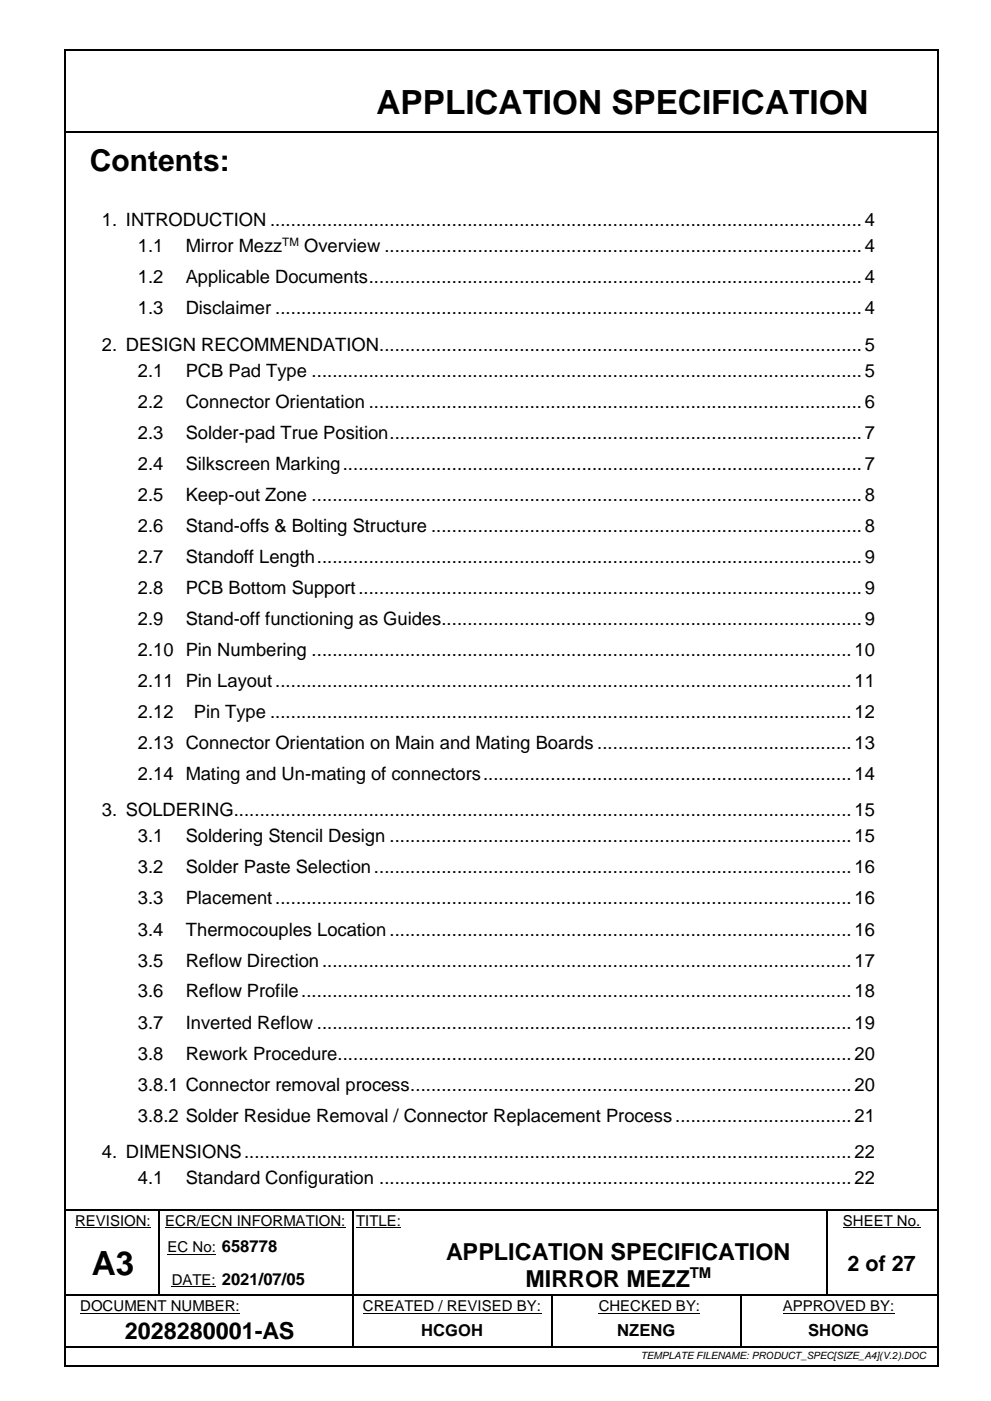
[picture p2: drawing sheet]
<svg xmlns="http://www.w3.org/2000/svg" width="210mm" height="297mm" viewBox="0 0 210 297" stroke-linecap="round" stroke-linejoin="round" font-family="sans-serif">
<defs><g id="words">
<g font-size="7.1">
<text x="79.8" y="24.1">APPLICATION SPECIFICATION</text>
<text x="19.4" y="270.2">A3</text>
</g>
<text font-size="6.3" x="19" y="36.3">Contents:</text>
<g font-size="5">
<text x="94.6" y="267">APPLICATION SPECIFICATION</text>
<text x="111.4" y="272.7">MIRROR MEZZ</text>
<text x="26.5" y="283.8">2028280001-AS</text>
</g>
<text font-size="4.6" x="179.7" y="269.3">2 of 27</text>
<g font-size="3.9">
<text x="21.6" y="48">1. INTRODUCTION ..................................................................................................................4</text>
<text x="29.2" y="53.5">1.1</text>
<text x="39.4" y="53.5">Mirror Mezz</text>
<text x="64.5" y="53.5">Overview ............................................................................................4</text>
<text x="29.2" y="60.1">1.2</text>
<text x="39.4" y="60.1">Applicable Documents...............................................................................................4</text>
<text x="29.2" y="66.6">1.3</text>
<text x="39.4" y="66.6">Disclaimer .................................................................................................................4</text>
<text x="21.6" y="74.3">2. DESIGN RECOMMENDATION.............................................................................................5</text>
<text x="29.2" y="79.8">2.1</text>
<text x="39.4" y="79.8">PCB Pad Type ..........................................................................................................5</text>
<text x="29.2" y="86.4">2.2</text>
<text x="39.4" y="86.4">Connector Orientation ...............................................................................................6</text>
<text x="29.2" y="93">2.3</text>
<text x="39.4" y="93">Solder-pad True Position...........................................................................................7</text>
<text x="29.2" y="99.5">2.4</text>
<text x="39.4" y="99.5">Silkscreen Marking....................................................................................................7</text>
<text x="29.2" y="106.1">2.5</text>
<text x="39.4" y="106.1">Keep-out Zone ..........................................................................................................8</text>
<text x="29.2" y="112.7">2.6</text>
<text x="39.4" y="112.7">Stand-offs &amp; Bolting Structure ...................................................................................8</text>
<text x="29.2" y="119.3">2.7</text>
<text x="39.4" y="119.3">Standoff Length.........................................................................................................9</text>
<text x="29.2" y="125.9">2.8</text>
<text x="39.4" y="125.9">PCB Bottom Support.................................................................................................9</text>
<text x="29.2" y="132.4">2.9</text>
<text x="39.4" y="132.4">Stand-off functioning as Guides.................................................................................9</text>
<text x="29.2" y="139">2.10 Pin Numbering ........................................................................................................10</text>
<text x="29.2" y="145.6">2.11 Pin Layout...............................................................................................................11</text>
<text x="29.2" y="152.2">2.12</text>
<text x="41.1" y="152.2">Pin Type ................................................................................................................12</text>
<text x="29.2" y="158.8">2.13 Connector Orientation on Main and Mating Boards .................................................13</text>
<text x="29.2" y="165.3">2.14 Mating and Un-mating of connectors.......................................................................14</text>
<text x="21.6" y="173">3. SOLDERING.......................................................................................................................15</text>
<text x="29.2" y="178.5">3.1</text>
<text x="39.4" y="178.5">Soldering Stencil Design .........................................................................................15</text>
<text x="29.2" y="185.1">3.2</text>
<text x="39.4" y="185.1">Solder Paste Selection............................................................................................16</text>
<text x="29.2" y="191.7">3.3</text>
<text x="39.4" y="191.7">Placement...............................................................................................................16</text>
<text x="29.2" y="198.3">3.4</text>
<text x="39.4" y="198.3">Thermocouples Location .........................................................................................16</text>
<text x="29.2" y="204.8">3.5</text>
<text x="39.4" y="204.8">Reflow Direction......................................................................................................17</text>
<text x="29.2" y="211.4">3.6</text>
<text x="39.4" y="211.4">Reflow Profile..........................................................................................................18</text>
<text x="29.2" y="218">3.7</text>
<text x="39.4" y="218">Inverted Reflow .......................................................................................................19</text>
<text x="29.2" y="224.6">3.8</text>
<text x="39.4" y="224.6">Rework Procedure...................................................................................................20</text>
<text x="29.2" y="231.2">3.8.1 Connector removal process.....................................................................................20</text>
<text x="29.2" y="237.7">3.8.2 Solder Residue Removal / Connector Replacement Process..................................21</text>
<text x="21.6" y="245.4">4. DIMENSIONS.....................................................................................................................22</text>
<text x="29.2" y="250.9">4.1</text>
<text x="39.4" y="250.9">Standard Configuration ...........................................................................................22</text>
</g>
<g font-size="3.5">
<text x="89.3" y="283.2">HCGOH</text>
<text x="130.8" y="283.2">NZENG</text>
<text x="171.3" y="283.2">SHONG</text>
</g>
<g font-size="3.2">
<text x="15.9" y="259.8">REVISION:</text>
<text x="35" y="259.8">ECR/ECN INFORMATION:</text>
<text x="75.5" y="259.8">TITLE:</text>
<text x="178.7" y="259.8">SHEET No.</text>
<text x="35.5" y="265.3">EC No: 658778</text>
<text x="36.4" y="272.2">DATE: 2021/07/05</text>
<text x="146.2" y="270.9">TM</text>
<text x="17" y="277.8">DOCUMENT NUMBER:</text>
<text x="76.9" y="277.8">CREATED / REVISED BY:</text>
<text x="126.9" y="277.8">CHECKED BY:</text>
<text x="165.9" y="277.8">APPROVED BY:</text>
</g>
<text font-size="2.5" x="59.8" y="52.1">TM</text>
<text font-size="2.1" x="135.8" y="288.1">TEMPLATE FILENAME: PRODUCT_SPEC[SIZE_A4](V.2).DOC</text>
</g></defs>
<g fill="none" stroke="#000" stroke-width=".34">
<path d="M13.8 10.7v278.6M14 10.5h184.7M198.8 10.7v278.6M14 27.9h184.7M14 256.4h19.5M33.8 256.4h40.8M74.9 256.4h11.9M87.1 256.4h88.2M175.6 256.4h22.7M74.7 279.2v6.1M116.9 279.2v6.1M14 285.5h60.6"/>
<path d="M14 289.5h184.7M74.9 285.5h41.8M117.1 285.5h39.9M157.3 285.5h41"/>
</g>
<path d="M15.9 260.2h16.1M17 278.3h33.9M35 260.2h38.3M35.5 265.8h10.3M36.4 272.7h9.4M75.5 260.2h9.5M76.9 278.3h37.8M126.9 278.3h21.5M165.9 278.3h23.7M178.7 260.2h16.4" fill="none" stroke="#000" stroke-width=".21"/>
<g fill="#000">
<path d="M13.6 10.3h.4v.4h-.4z" fill-rule="evenodd"/>
<path d="M13.6 10.3h.4v.4h-.4z" fill-rule="evenodd"/>
<path d="M198.7 10.3h.3v.4h-.3z" fill-rule="evenodd"/>
<path d="M198.7 10.3h.3v.4h-.3z" fill-rule="evenodd"/>
<path d="M33.5 256.6h.2v.2h-.2z" fill-rule="evenodd"/>
<path d="M33.5 256.2h.3v.4h-.3z" fill-rule="evenodd"/>
<path d="M74.6 256.6h.3v.2h-.3z" fill-rule="evenodd"/>
<path d="M74.6 256.2h.3v.4h-.3z" fill-rule="evenodd"/>
<path d="M86.8 256.2h.3v.4h-.3z" fill-rule="evenodd"/>
<path d="M175.3 256.6h.2v.2h-.2z" fill-rule="evenodd"/>
<path d="M175.3 256.2h.3v.4h-.3z" fill-rule="evenodd"/>
<path d="M198.3 256.2h.3v.4h-.3z" fill-rule="evenodd"/>
<path d="M198.6 256.2l.1 .4z" fill-rule="evenodd"/>
<path d="M33.5 260.6h.2v.9h-.2z" fill-rule="evenodd"/>
<path d="M33.5 267.5h.2v.9h-.2z" fill-rule="evenodd"/>
<path d="M33.5 274.4h.2v.2h-.2z" fill-rule="evenodd"/>
<path d="M45.8 274.4h.2v.2h-.2z" fill-rule="evenodd"/>
<path d="M74.6 278.7h.3v.5h-.3z" fill-rule="evenodd"/>
<path d="M74.6 260.6h.3v.9h-.3z" fill-rule="evenodd"/>
<path d="M74.6 267.5h.3v.9h-.3z" fill-rule="evenodd"/>
<path d="M74.6 274.4h.3v.5h-.3z" fill-rule="evenodd"/>
<path d="M86.8 274.4h.3v.2h-.3z" fill-rule="evenodd"/>
<path d="M116.7 278.7h.4v.5h-.4z" fill-rule="evenodd"/>
<path d="M116.8 274.6h.2v.3h-.2z" fill-rule="evenodd"/>
<path d="M116.8 274.4h.2v.2h-.2z" fill-rule="evenodd"/>
<path d="M157 274.6h.3v.3h-.3z" fill-rule="evenodd"/>
<path d="M157 274.4h.3v.2h-.3z" fill-rule="evenodd"/>
<path d="M157 278.7h.3v.5h-.3z" fill-rule="evenodd"/>
<path d="M175.3 260.6h.2v.9h-.2z" fill-rule="evenodd"/>
<path d="M175.3 267.5h.2v.9h-.2z" fill-rule="evenodd"/>
<path d="M175.3 274.4h.2v.2h-.2z" fill-rule="evenodd"/>
<path d="M13.6 289.3h.4v.4h-.4z" fill-rule="evenodd"/>
<path d="M13.6 289.3h.4v.4h-.4z" fill-rule="evenodd"/>
<path d="M74.6 285.3h.3v.3h-.3z" fill-rule="evenodd"/>
<path d="M116.7 285.3h.4v.3h-.4z" fill-rule="evenodd"/>
<path d="M157 285.3h.3v.3h-.3z" fill-rule="evenodd"/>
<path d="M198.3 285.3h.3v.3h-.3z" fill-rule="evenodd"/>
<path d="M198.5 285.3h.4v.3h-.4z" fill-rule="evenodd"/>
<path d="M198.7 289.3h.3v.4h-.3z" fill-rule="evenodd"/>
<path d="M198.7 289.3h.3v.4h-.3z" fill-rule="evenodd"/>
</g>
<g fill="none" stroke="#000" stroke-width=".25">
<path d="M33.6 256.8v3.8M74.7 256.8v3.8M175.4 256.8v3.8M14 274.5h19.5M33.6 261.5v6M33.6 268.4v6M33.7 274.5h12.1M46 274.5h28.6M74.7 261.5v6M74.7 268.4v6M74.7 274.9v3.8M74.9 274.5h11.9"/>
<path d="M87.1 274.5h29.7M116.9 274.9v3.8M117 274.5h40M157.1 274.9v3.8M157.1 279.2v6.1M157.3 274.5h18M175.4 261.5v6M175.4 268.4v6M175.5 274.5h23.2"/>
</g>
<use href="#words"/>
</svg>
